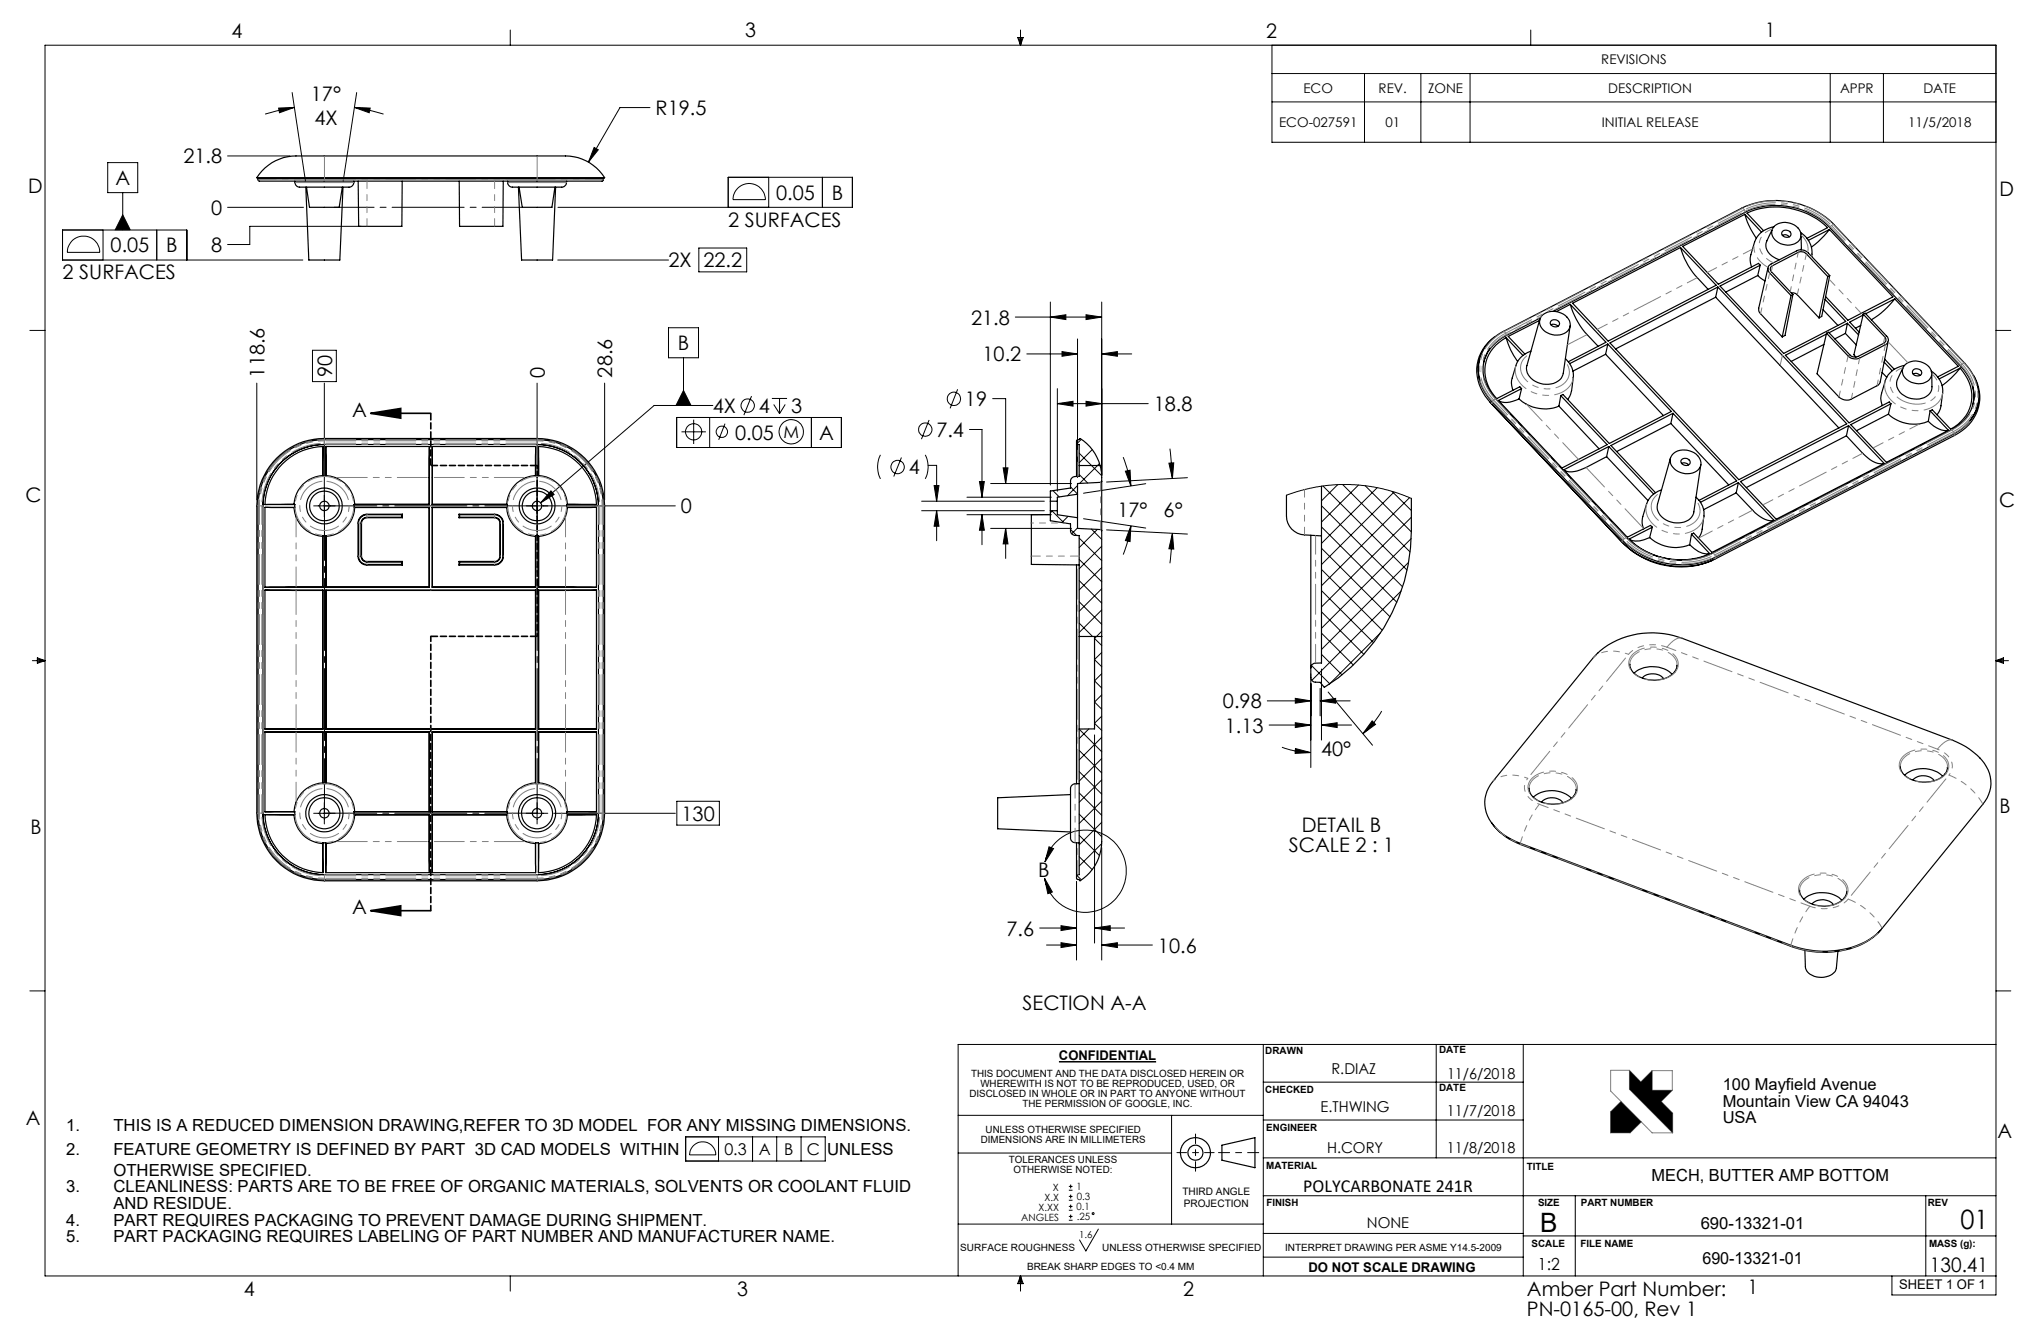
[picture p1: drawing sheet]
<svg xmlns="http://www.w3.org/2000/svg" width="432mm" height="279mm" viewBox="0 0 432 279" stroke-linecap="round" stroke-linejoin="round" font-family="sans-serif">
<defs><g id="words">
<g font-size="5.6">
<text x="325.9" y="260.6">B</text>
<text x="414.8" y="260">01</text>
</g>
<g font-size="4.2">
<text x="49" y="8.1">4</text>
<text x="157.6" y="7.8">3</text>
<text x="267.9" y="8.1">2</text>
<text x="373.5" y="7.7">1</text>
<text x="65.8" y="21.3">17°</text>
<text x="66.5" y="26.4">4X</text>
<text x="138.7" y="24.3">R19.5</text>
<text x="38.8" y="34.6">21.8</text>
<text x="6" y="40.7">D</text>
<text x="24.4" y="39.1">A</text>
<text x="423" y="41.5">D</text>
<text x="44.7" y="45.4">0</text>
<text x="154.1" y="48">2 SURFACES</text>
<text x="164.2" y="42.3">0.05</text>
<text x="176" y="42.3">B</text>
<text x="23.4" y="53.4">0.05</text>
<text x="35.1" y="53.4">B</text>
<text x="44.7" y="53.3">8</text>
<text x="13.3" y="59.1">2 SURFACES</text>
<text x="141.4" y="56.6">2X</text>
<text x="148.8" y="56.6">22.2</text>
<text x="205.4" y="68.7">21.8</text>
<text x="143.4" y="74.1">B</text>
<text x="207.9" y="76.4">10.2</text>
<text x="56" y="79.8" transform="rotate(-90 56 79.8)">118.6</text>
<text x="70.2" y="79.7" transform="rotate(-90 70.2 79.7)">90</text>
<text x="115.2" y="79.8" transform="rotate(-90 115.2 79.8)">0</text>
<text x="129.5" y="79.8" transform="rotate(-90 129.5 79.8)">28.6</text>
<text x="74.5" y="88.1">A</text>
<text x="150.8" y="87.3">4X</text>
<text x="160.5" y="87.3">4</text>
<text x="167.4" y="87.3">3</text>
<text x="204.2" y="85.9">19</text>
<text x="244.1" y="87">18.8</text>
<text x="155.5" y="93.1">0.05</text>
<text x="173.3" y="93.1">A</text>
<text x="198.1" y="92.4">7.4</text>
<text x="192.2" y="100.3">4</text>
<text x="5.4" y="106.2">C</text>
<text x="422.9" y="107.2">C</text>
<text x="144.1" y="108.6">0</text>
<text x="236.4" y="109.3">17°</text>
<text x="246.2" y="109.3">6°</text>
<text x="258.7" y="149.8">0.98</text>
<text x="259.1" y="154.9">1.13</text>
<text x="279.5" y="159.9">40°</text>
<text x="144.2" y="173.6">130</text>
<text x="423" y="172.1">B</text>
<text x="6.5" y="176.3">B</text>
<text x="275.4" y="176.1">DETAIL B</text>
<text x="219.7" y="185.6">B</text>
<text x="272.7" y="180.2">SCALE 2 : 1</text>
<text x="74.5" y="193.3">A</text>
<text x="212.9" y="197.9">7.6</text>
<text x="245" y="201.5">10.6</text>
<text x="216.4" y="213.7">SECTION A-A</text>
<text x="5.5" y="238">A</text>
<text x="422.6" y="240.8">A</text>
<text x="408.3" y="269">130.41</text>
<text x="51.6" y="274.1">4</text>
<text x="155.9" y="274.2">3</text>
<text x="250.3" y="274.2">2</text>
<text x="323" y="274.1">Amber Part Number:</text>
<text x="369.8" y="273.8">1</text>
<text x="323" y="278.2">PN-0165-00, Rev 1</text>
</g>
<text font-size="3.9" x="275.7" y="252">POLYCARBONATE 241R</text>
<text font-size="3.6" x="165.8" y="92.6">M</text>
<g font-size="3.5">
<text x="364.5" y="230.5">100 Mayfield Avenue</text>
<text x="14" y="239.3">1.</text>
<text x="24" y="239.3">THIS IS A REDUCED DIMENSION DRAWING,REFER TO 3D MODEL FOR ANY MISSING DIMENSIONS.</text>
<text x="364.5" y="234.1">Mountain View CA 94043</text>
<text x="364.5" y="237.6">USA</text>
<text x="14" y="244.2">2.</text>
<text x="24" y="244.2">FEATURE GEOMETRY IS DEFINED BY PART 3D CAD MODELS WITHIN</text>
<text x="175" y="244.2">UNLESS</text>
<text x="24" y="248.7">OTHERWISE SPECIFIED.</text>
<text x="349.4" y="249.8">MECH, BUTTER AMP BOTTOM</text>
<text x="14" y="252.2">3.</text>
<text x="24" y="252.2">CLEANLINESS: PARTS ARE TO BE FREE OF ORGANIC MATERIALS, SOLVENTS OR COOLANT FLUID</text>
<text x="24" y="255.7">AND RESIDUE.</text>
<text x="14" y="259.2">4.</text>
<text x="14" y="262.8">5.</text>
<text x="24" y="259.2">PART REQUIRES PACKAGING TO PREVENT DAMAGE DURING SHIPMENT.</text>
<text x="24" y="262.8">PART PACKAGING REQUIRES LABELING OF PART NUMBER AND MANUFACTURER NAME.</text>
<text x="359.8" y="259.9">690-13321-01</text>
<text x="325.4" y="268.7">1:2</text>
<text x="360.2" y="267.3">690-13321-01</text>
</g>
<g font-size="3.4">
<text x="153.2" y="244.3">0.3</text>
<text x="160.5" y="244.3">A</text>
<text x="165.9" y="244.3">B</text>
<text x="170.7" y="244.3">C</text>
</g>
<g font-size="3.2">
<text x="281.7" y="227.1">R.DIAZ</text>
<text x="306.1" y="228.2">11/6/2018</text>
<text x="279.4" y="235.2">E.THWING</text>
<text x="306.1" y="236.1">11/7/2018</text>
<text x="280.8" y="244">H.CORY</text>
<text x="306.1" y="244">11/8/2018</text>
<text x="289.2" y="259.8">NONE</text>
</g>
<g font-size="2.8">
<text x="338.8" y="13.6">REVISIONS</text>
<text x="275.8" y="19.6">ECO</text>
<text x="291.7" y="19.6">REV.</text>
<text x="302.1" y="19.6">ZONE</text>
<text x="340.3" y="19.6">DESCRIPTION</text>
<text x="389.3" y="19.6">APPR</text>
<text x="406.9" y="19.6">DATE</text>
<text x="270.6" y="26.9">ECO-027591</text>
<text x="293.1" y="26.9">01</text>
<text x="338.9" y="26.9">INITIAL RELEASE</text>
<text x="403.7" y="26.9">11/5/2018</text>
<text x="224" y="224.3">CONFIDENTIAL</text>
<text x="276.8" y="269">DO NOT SCALE DRAWING</text>
<text x="401.8" y="272.7">SHEET 1 OF 1</text>
</g>
<g font-size="2.2">
<text x="250.1" y="252.7">THIRD ANGLE</text>
<text x="250.4" y="255.3">PROJECTION</text>
</g>
<g font-size="2.1">
<text x="205.4" y="227.9">THIS DOCUMENT AND THE DATA DISCLOSED HEREIN OR</text>
<text x="267.7" y="223">DRAWN</text>
<text x="304.5" y="222.8">DATE</text>
<text x="205.1" y="232.1">DISCLOSED IN WHOLE OR IN PART TO ANYONE WITHOUT</text>
<text x="207.4" y="230">WHEREWITH IS NOT TO BE REPRODUCED, USED, OR</text>
<text x="267.7" y="231.1">CHECKED</text>
<text x="304.5" y="230.8">DATE</text>
<text x="208.5" y="239.6">UNLESS OTHERWISE SPECIFIED</text>
<text x="216.3" y="234.2">THE PERMISSION OF GOOGLE, INC.</text>
<text x="267.9" y="239.2">ENGINEER</text>
<text x="207.5" y="241.7">DIMENSIONS ARE IN MILLIMETERS</text>
<text x="213.4" y="246">TOLERANCES UNLESS</text>
<text x="214.4" y="248.1">OTHERWISE NOTED:</text>
<text x="222.8" y="251.8">X</text>
<text x="227.8" y="251.7">1</text>
<text x="267.9" y="247.1">MATERIAL</text>
<text x="323" y="247.4">TITLE</text>
<text x="219.7" y="256">X.XX</text>
<text x="221" y="253.9">X.X</text>
<text x="227.8" y="256">0.1</text>
<text x="227.8" y="253.8">0.3</text>
<text x="267.9" y="255.1">FINISH</text>
<text x="325.4" y="255">SIZE</text>
<text x="334.4" y="255">PART NUMBER</text>
<text x="407.9" y="255">REV</text>
<text x="216.1" y="258.2">ANGLES</text>
<text x="227.8" y="258.1">.25</text>
<text x="228.3" y="261.8">1.6</text>
<text x="324" y="263.7">SCALE</text>
<text x="334.4" y="263.7">FILE NAME</text>
<text x="408.1" y="263.7">MASS (g):</text>
<text x="203.2" y="264.5">SURFACE ROUGHNESS</text>
<text x="217.3" y="268.6">BREAK SHARP EDGES TO &lt;0.4 MM</text>
<text x="233.2" y="264.5">UNLESS OTHERWISE SPECIFIED</text>
<text x="271.9" y="264.5">INTERPRET DRAWING PER ASME Y14.5-2009</text>
</g>
</g></defs>
<g fill="none" stroke="#000" stroke-width=".25">
<path d="M54.3 37.6a10.8 10.8 0 0 1 10.3-4.6h53a10.8 10.8 0 0 1 10.3 4.6M54.3 37.6h73.6M54.3 37.6l.3 .2M54.6 37.8h73M54.6 37.8v.3l.3 .2h72.5l.2-.1v-.4M62.4 38.3a1.15 1.15 0 0 0 1.5 1.3h9.5a1.14 1.14 0 0 0 1.5-1.3M64.7 39.6l.6 15.4h6.6l.7-15.4M64.8 39.6l.7 4.3h6.3l.6-4.3M75.8 38.3l.1 9.6h9.1l.1-9.6M97.2 38.3v9.6h9.2l.1-9.6M107.4 38.3a1.15 1.15 0 0 0 1.5 1.3h9.5a1.15 1.15 0 0 0 1.5-1.3M109.7 39.6l.6 15.4h6.6l.6-15.4"/>
<path d="M109.8 39.6l.7 4.3h6.3l.6-4.3M127.9 37.6l-.3 .2M355.5 52.4a16.1 16.1 0 0 0 3.6 6.3l2.3 2.5M369.1 45.3l-13.1 6.8 7.5 8 8.5-4.4 .4 .4M369.1 45.3l1 2.5 1.5 2.6M369.1 45.3l3.6 3.8M371.9 58.3l1.5 1.1M371.9 58.3l-6.8 3.5M372.4 56.1l-8.5 4.4 13.5 14.3 13.1-6.8-4.4-4.7M372.4 56.1l-.5 2.2M373.1 48.8l-3.5-3.7a15.6 15.6 0 0 1 17 3.1l-4.3 2.2M374.1 56.6l-2 8.6v.6l4.9 5.5"/>
<path d="M375 48.4l-1.2 2.5a2.88 2.88 0 0 0 1.9 3.7l.8 .3M375.3 48a4.9 4.9 0 0 0-4.1 3.2l-.9 3.3v1.2l.3 .7M375.5 47.8a3.6 3.6 0 0 1 5.5 1.5 2.2 2.2 0 0 1-2.3 2.5 3.4 3.4 0 0 1-3.9-2.6 1.79 1.79 0 0 1 .7-1.4zM377.1 49.8l.6-.2 .9 .5M377.2 48.9a.99 .99 0 0 1 1.2-.1 .99 .99 0 0 1 .4 1.1 1.12 1.12 0 0 1-1.9-.6zM380.9 49.2a5 5 0 0 1 2.4 5.1M381 49.7l.1 3.1M386.7 58.5l-4.5-4.8a1.6 1.6 0 0 0-1.8-.3l-5.4 2.8a.78 .78 0 0 0-.2 1.3l4.5 4.8M386.7 58.5l-1.9 8.7M387 48.5l-2.4 2.7-1.4 1M387 48.5l-4.4 2.3M387 48.5l13.5 14.3-9.6 4.9-4.7-5"/>
<path d="M387.1 58.3l-4.5-4.8a2.15 2.15 0 0 0-2.5-.4l-5.4 2.7a1.13 1.13 0 0 0-.3 1.9l4.5 4.8M387.1 58.3l-.4 .2M387.1 58.3l-1.7 8.6-.6 .3M313 76.1a9.4 9.4 0 0 0 2.7 9l27.7 29.3a17.4 17.4 0 0 0 19.5 3.5l50.4-26.1a9.3 9.3 0 0 0 5.2-6.6M315.2 72.2l2.4-1.9 50.9-26.3a17.3 17.3 0 0 1 19.5 3.5l27.6 29.3 1.2 1.4 1.3 2.6M315.2 72.2a8.1 8.1 0 0 0-2.1 8.2M315.3 73.6a7.5 7.5 0 0 0-1.2 6.8M316.1 71.3a8.8 8.8 0 0 0-1.3 13.3l28.4 30.1a17.2 17.2 0 0 0 19.2 3.8M318.6 71.4a7.9 7.9 0 0 0-1.9 12.9l4.8-2.5 .4 .4M318.6 71.4a15.1 15.1 0 0 0 2.5 5M318.6 71.4l3.6 3.8M323.9 74.3a4.8 4.8 0 0 0-3.2 3 7 7 0 0 0-.9 4.3l.3 .9"/>
<path d="M325.7 67.8l-6.6 3.4 3.5 3.7M325.8 67.6l-2.8 9.7a3.3 3.3 0 0 0 2.9 3.8 3.9 3.9 0 0 0 4.6-1.4l.2-.7 1.5-10.1M325.9 67.2l-7.3 3.8a8.5 8.5 0 0 0-4.7 5.9M326.1 66.9a3.7 3.7 0 0 1 6 1.3 2.36 2.36 0 0 1-2.7 2.7 3.3 3.3 0 0 1-3.7-3zM328.1 68.7l.7-.1 .8 .4M328.2 67.8a.98 .98 0 0 1 1.2-.1 .98 .98 0 0 1 .4 1.1 1.02 1.02 0 0 1-1.2 .3 1.02 1.02 0 0 1-.6-1.1zM328.6 65.9l40.5-21a16.1 16.1 0 0 1 18.1 3.3l27.6 29.3a8.7 8.7 0 0 1 2.6 8M331.2 75.8a4.9 4.9 0 0 1 1.6 4.1l-.3 2.7-.4 1.2-.4 .7M332.2 64.4a16.1 16.1 0 0 0 3.6 6.4l2.3 2.4M332.2 64.4l7.6 8-8 4.1M332.2 64.4l-2.9 1.5M332.7 64.1l22.8-11.7 7.6 7.9-22.9 11.8z"/>
<path d="M339.7 74.9l12.2 13M339.7 74.9l-6.9 3.6M340.1 72.8l13.5 14.2-13.1 6.8-9.8-10.4-.5 .3M340.1 72.8l-8 4.1M340.1 72.8l-.4 2.1M340.6 72.5l22.8-11.8 27.3 28.9-22.8 11.9zM363 62.9l26 27.6M363 62.9l-21.2 10.9M363.4 60.7l-.4 2.2M378.9 62.5l-1.9 8.8M379 61.9h.5l.7 .4 4.6 4.9M379.3 62.3l-.4 .2"/>
<path d="M379.3 62.3l-1.7 8.6-.6 .4M385.7 65.5l3.1 3.3M385.9 72.8l-6.9 3.6M386.4 70.7l-8.7 4.4 13.5 14.3 8.5-4.4 .3 .4M386.4 70.5l-2 8.6 4.6 4.9a2.34 2.34 0 0 0 2.7 .4l5.7-2.9 .3-.5 1.8-8.9M390.4 70.5l-2.2 1.2M390.4 70.5l2.3 2.5M390.8 68.4l2.4 2.4M390.8 68.4l-3.8 2M390.8 68.4l-.4 2.1M393.7 68.8l-1.2 .6M394.2 66.6l-2.9 1.5 2 2.1"/>
<path d="M394.2 66.5l.4-.2 4.5 4.8a1.07 1.07 0 0 1-.2 1.8l-5.5 2.8a2.24 2.24 0 0 1-2.4-.4l-4.6-4.8M394.2 66.5l4.5 4.8a.82 .82 0 0 1-.2 1.3l-5.4 2.8a1.57 1.57 0 0 1-1.7-.3l-4.5-4.8-.5 .2M394.2 66.5l-2 8.5 .4 .5M398.2 78.8l1 1M398.6 76.6l1.7 1.8M398.7 76l2.1 2.1M400.9 63.2a18.6 18.6 0 0 1-5 4.5M400.9 63.2l13.4 14.3-4.4 2.2M400.9 63.2l-6.2 3.2M402.6 77.7l-1.2 2.6a2.96 2.96 0 0 0 1.9 3.7 3.9 3.9 0 0 0 5.4-1.5v-3.5M402.9 77.3a4.9 4.9 0 0 0-4 3.2 8 8 0 0 0-.9 4.3l.2 1M403.1 77.1a3.6 3.6 0 0 1 5.5 1.5 2.2 2.2 0 0 1-2.2 2.5 3.4 3.4 0 0 1-4-2.6 2 2 0 0 1 .7-1.4z"/>
<path d="M404.7 79.1l.7-.1 .8 .4M404.8 78.2a.99 .99 0 0 1 1.2-.1 .99 .99 0 0 1 .4 1.1 1.02 1.02 0 0 1-1.2 .3 1.02 1.02 0 0 1-.5-1.1zM408.6 78.5a5.1 5.1 0 0 1 2.4 4.5M414.7 77.9a8.1 8.1 0 0 1 1.2 10l-.5 .7a8.4 8.4 0 0 1-2.7 2.2l-3.9-4.1-.5 .2M414.7 77.9a18.8 18.8 0 0 1-3.8 3.7M414.7 77.9l-4.5 2.3M417.6 79.5a8.8 8.8 0 0 1-4.1 12.6l-50.5 26.1a17.7 17.7 0 0 1-19.9-3.6M58.5 96.9a14 14 0 0 1 10.1-4.2h45a14.3 14.3 0 0 1 14.3 14.3v65a14.3 14.3 0 0 1-14.3 14.3h-45a14.3 14.3 0 0 1-14.3-14.3v-65a14.2 14.2 0 0 1 4.2-10.1zM58.7 97.1a14.2 14.2 0 0 1 9.9-4.1h45a14 14 0 0 1 14 14v65a14 14 0 0 1-14 14h-45a14 14 0 0 1-14-14v-65a13.8 13.8 0 0 1 4.1-9.9zM59.1 98.2a13 13 0 0 1 9.5-4.2h45a13 13 0 0 1 13 13v65a13 13 0 0 1-13 13h-45a13 13 0 0 1-13-13v-65a13.1 13.1 0 0 1 3.5-8.8zM68.3 94.4a12.6 12.6 0 0 0-12.2 12.3M68.3 94.4v6.2"/>
<path d="M68.3 94.4v6.4M68.9 94.4l.1 6.2M68.9 94.4v6.4M68.9 94.4h21.9M90.8 94.4v12.2M90.8 94.4v12.3M91.4 94.4l.1 12.2M91.4 94.4h21.9M91.4 94.4v12.3M113.3 94.4v6.2M113.3 94.4v6.4M113.9 94.4l.1 6.2"/>
<path d="M113.9 94.4a12.6 12.6 0 0 1 12.3 12.3M113.9 94.4v6.4M227.8 93.8l.1 .2h.4v6.8h-.9a1.03 1.03 0 0 0-.9 1v1.4l-4.3 .7v2.1M227.8 93.8v-.7l.7-.4a9.7 9.7 0 0 1 4.2 5.8M227.8 93.8v7M228.3 98.5h4.4M232.7 98.5l.3 1.5 .1 1.8M314.1 80.4l.7 1.6 .9 1.4 .8 1 27.7 29.3a16.3 16.3 0 0 0 18.1 3.3l50.5-26.1a8.1 8.1 0 0 0 4.6-9.3M315.2 85l.3 .4M321.4 84.4a8.1 8.1 0 0 0 8.4 1.5M321.4 84.4a4.5 4.5 0 0 1-4.4 .3M321.9 82.2l-4.9 2.5"/>
<path d="M321.9 82.2l-.5 2.2M329.8 85.9l8.5 9M330.2 83.7l9.8 10.4-9.6 4.9-13.4-14.3M330.2 83.7l-.4 2.2M330.8 99.4l13.5 14.2 4.9-2.5 .4 .4M339.9 96.6l-4.4 2.3a5.6 5.6 0 0 1-4.3 .7l-.4-.2M339.9 96.6l8.8 9.3M340.4 94.4l-9.6 5M340.4 94.4l9.4 10.1M340.4 94.4l-.5 2.2M353.4 96.9l-2.7 9.7a3.3 3.3 0 0 0 2.9 3.8 3.8 3.8 0 0 0 4.7-1.9l1.5-10.3M353.5 89.6l-11.4 5.9"/>
<path d="M353.5 89.6l12.2 13M353.9 87.4l13.5 14.3-8 4.1M353.9 87.4l-13.1 6.8 9.4 10M353.9 87.4l-.4 2.2M354.1 95.8a3.8 3.8 0 0 1 5.7 1.7 2.36 2.36 0 0 1-2.7 2.7 3.4 3.4 0 0 1-3.8-2.9l.3-.8zM355.7 97.3a1.06 1.06 0 0 1 1.1-.3 1.06 1.06 0 0 1 .8 .9 1.02 1.02 0 0 1-1.2 .5 1.02 1.02 0 0 1-.7-1.1zM355.8 98l.6-.1 .8 .4M390.6 92.2l3.5 3.7a5.4 5.4 0 0 0 4.5 2.1M390.6 92.2l-21.1 10.9M391.1 90l7.5 8M391.1 90l-22.9 11.8 7.6 8 22.8-11.8M391.1 90l-.5 2.2"/>
<path d="M399.5 87.6a8 8 0 0 0 8.5 1.5M399.5 87.6l-6.7 3.5M400 85.4l-8.5 4.4 7.6 8 13.1-6.8M400 85.4l-.5 2.2M408 89.1a5 5 0 0 0 4.2 1.9M408.3 86.9l3.9 4.1M408.3 86.9l-.3 2.2M411 83.1l-.5 3.4-.7 1.2M418.1 80.9a8.1 8.1 0 0 1-1.5 8.2M56.1 107.3l6.1 .1M56.1 106.7h6.3M56.1 107.3v16.9"/>
<path d="M56.1 107.3h6.3M62.2 107.4a6.5 6.5 0 0 0 6.1 6.1M62.2 106.6l-6.1 .1M62.2 106.6l.2 .1M62.4 106.7v.6M62.4 107.3l-.2 .1M68.3 100.6a6.4 6.4 0 0 0-6.1 6M68.3 100.6v.2M68.3 113.5v10.6M68.3 100.8h.6M68.3 113.3h.6M68.3 113.3v.2"/>
<path d="M68.3 113.3v10.9M68.9 113.3l.1 .2M68.9 113.3v10.9M69 100.6a6.4 6.4 0 0 1 6 6M69 100.6l-.1 .2M69 113.5v10.6M74.9 106.7v.6M74.9 107.3l.1 .1M74.9 106.7h15.9M74.9 107.3h15.9M75 107.4a6.5 6.5 0 0 1-6 6.1M75 106.6l-.1 .1"/>
<path d="M75 107.4h15.8M75 106.6h15.8M85 109.4h-7.4a1.21 1.21 0 0 0-1.2 1.2v7.1a1.27 1.27 0 0 0 1.2 1.2h7.4M85 108.9h-7.4a1.75 1.75 0 0 0-1.7 1.7v7.1a1.69 1.69 0 0 0 1.7 1.7h7.4M85 119.4l.1 .1M85 108.9v.5M85 118.9v.5M85 109.4l.1 .1M85.1 109.5h-7.5a1.21 1.21 0 0 0-1.1 1.1v7.1a1.15 1.15 0 0 0 1.1 1h7.5M85.1 108.8h-7.5a1.93 1.93 0 0 0-1.9 1.8v7.1a1.93 1.93 0 0 0 1.9 1.8h7.5M85.1 118.7l-.1 .2M85.1 108.8v.7"/>
<path d="M85.1 118.7v.8M85.1 108.8l-.1 .1M90.8 107.4v16.7M90.8 106.6v.1M90.8 107.3v16.9M90.8 107.3v.1M91.4 106.7h16M91.4 107.3h16M91.4 107.3v16.9M91.4 107.3l.1 .1M91.5 107.4v16.7M91.5 106.6l-.1 .1"/>
<path d="M91.5 107.4h15.7M91.5 106.6h15.7M97.1 109.5h7.5a1.21 1.21 0 0 1 1.2 1.1v7.1a1.15 1.15 0 0 1-1.2 1h-7.5M97.1 108.8h7.5a1.93 1.93 0 0 1 1.9 1.8v7.1a1.93 1.93 0 0 1-1.9 1.8h-7.5M97.1 118.7l.1 .2M97.1 108.8v.7M97.1 118.7v.8M97.1 108.8l.1 .1M97.2 109.4h7.4a1.21 1.21 0 0 1 1.3 1.2v7.1a1.27 1.27 0 0 1-1.3 1.2h-7.4M97.2 108.9h7.4a1.81 1.81 0 0 1 1.8 1.7v7.1a1.75 1.75 0 0 1-1.8 1.7h-7.4M97.2 108.9v.5M97.2 118.9v.5"/>
<path d="M97.2 119.4l-.1 .1M97.2 109.4l-.1 .1M107.2 107.4a6.5 6.5 0 0 0 6.1 6.1v-.2M107.2 106.6l.2 .1M107.4 106.7v.6M107.4 107.3l-.2 .1M113.3 100.6a6.4 6.4 0 0 0-6.1 6M113.3 100.6v.2M113.3 100.8h.6M113.3 113.3h.6M113.3 113.3v10.9M113.9 113.3l.1 .2"/>
<path d="M113.9 113.3v10.9M114 100.6a6.4 6.4 0 0 1 6.1 6M114 100.6l-.1 .2M114 113.5v10.6M119.9 106.7v.6M119.9 107.3l.2 .1M119.9 106.7h6.3M119.9 107.3h6.3M120.1 107.4a6.5 6.5 0 0 1-6.1 6.1M120.1 106.6l6.1 .1M120.1 106.6l-.2 .1M126.2 107.3l-6.1 .1"/>
<path d="M126.2 107.3v16.9M222.2 108v2.1l4.3 .7v1.4a1.03 1.03 0 0 0 .9 1l.9 .1v71.7h-.3l-.2 .2M222.2 106v2M222.2 108.8l-4 .1v10.5l10.1 .1M222.2 108h1.5M222.2 106h1.5M223.7 106v2M223.7 108v.9l4.3 .6M227.8 119.5v46.3M228 109.5v2.3l4.9 .2 .2 .3M228 104.5v5M228 104.5l-4.3 .7v.8"/>
<path d="M233.1 101.8l-.3 .2-4.8 .3v2.2M233.1 101.8v10.5M233.1 112.3v65.7a9.8 9.8 0 0 1-4.6 8.3l-.3-.3-.4-.1v-.7M272.2 104.7a19.4 19.4 0 0 0 .3 5.9 4.1 4.1 0 0 0 3.5 2.5l3.6 .2M277.3 113.2v28.1M279.6 102.8v37.4l-1.3 .1a.96 .96 0 0 0-1 1M298.6 105.4v6.9a39.1 39.1 0 0 1-18.4 33.1l-.9-1.1h-1a.96 .96 0 0 1-1-1v-2M344.7 114a15.6 15.6 0 0 0 17 3.1M348.3 106.6l-.8 2.9a3.7 3.7 0 0 0 .2 2.4M349 113.7a8.1 8.1 0 0 0 8.5 1.5M349 113.7a4.6 4.6 0 0 1-4.3 .3M349.6 111.5l-4.9 2.5"/>
<path d="M349.6 111.5l-.6 2.2M351.5 103.6a4.8 4.8 0 0 0-3.1 3M357.5 115.2a5 5 0 0 0 4.2 1.9M357.9 113l3.8 4.1M357.9 113l-.4 2.2M358.8 105.2a4.6 4.6 0 0 1 1.7 4l-.5 3.2-.7 1.4M367.3 104.2l3.5 3.7a5.8 5.8 0 0 0 4.1 2.2h.4M367.3 104.2l-6.9 3.6M367.8 102.1l-8.1 4.2M367.8 102.1l7.5 8M367.8 102.1l-.5 2.1M375.3 110.1l-13.1 6.7-3.9-4.1-.4 .3"/>
<path d="M56.1 124.8l12.2 .1M56.1 124.8h12.2M56.1 124.8v29.4M56.1 124.2h12.2M68.3 124.1l-12.2 .1M68.3 124.9v29.3M68.3 124.1v.1M68.3 124.8v29.4M68.3 124.8v.1M68.9 124.8h44.4M68.9 124.8v29.4M68.9 124.2h21.9"/>
<path d="M68.9 124.8l.1 .1M69 124.9l-.1 29.3M69 124.1h21.8M69 124.1l-.1 .1M90.8 124.1v.1M91.4 124.2h21.9M91.5 124.1l21.8 .1M91.5 124.1l-.1 .1M113.3 124.8v29.4M113.3 124.8l-44.3 .1M113.9 124.8v29.4M113.9 124.8h12.3"/>
<path d="M113.9 124.2h12.3M113.9 124.8l.1 .1M114 124.1l12.2 .1M114 124.9l-.1 29.3M114 124.1l-.1 .1M126.2 124.8l-12.2 .1M126.2 124.8v29.4M228.3 134.6h4.8M231.6 134.6v19.6h-3.3M337.7 138.4a17.5 17.5 0 0 1 18.2-3.4l57.2 21.6a12.7 12.7 0 0 1 7.8 7 6.7 6.7 0 0 1-1.4 6.5l-21.3 26.3a15.7 15.7 0 0 1-11.8 4.8l-2.2-.1-2.2-.3-3.2-.9-57.2-21.5a11.4 11.4 0 0 1-7.2-6.6 6.8 6.8 0 0 1 1.4-6.5zM56.1 154.8l12.2 .1M56.1 154.2h12.2"/>
<path d="M56.1 154.8v16.9M56.1 154.8h12.2M62.6 154.2h-6.5M68.3 154.9v10.7M68.3 154.8v10.9M68.3 154.8v.1M68.9 154.2h44.4M68.9 154.8v10.9M68.9 154.8h21.9M68.9 154.8l.1 .1M69 154.9h21.8M69 154.9v10.7"/>
<path d="M90.8 154.9v16.8M90.8 154.8v16.9M90.8 154.8v.1M91.4 154.8v16.9M91.4 154.8h21.9M91.4 154.8l.1 .1M91.5 154.9l-.1 16.8M113.3 154.2h.1M113.3 154.8v10.9M113.3 154.8l-21.8 .1M113.9 154.8v10.9M113.9 154.2h12.3"/>
<path d="M113.9 154.8h12.3M113.9 154.8l.1 .1M114 154.9v10.7M119.6 154.2h6.6M126.2 154.8l-12.2 .1M126.2 154.8v16.9M344.8 140.6v-.1a3.5 3.5 0 0 0 2.9 3 5.9 5.9 0 0 0 6.8-1.8l.3-1M345.7 142.4a6.2 6.2 0 0 1 8.1 .2M347.5 143.4a3.2 3.2 0 0 1 4.5 .1M354.8 140.7v.2M56.1 172.3a12.5 12.5 0 0 0 12.2 12.3M56.1 172.3l6.1 .1"/>
<path d="M56.1 172.3h6.3M56.1 171.7h6.3M62.2 172.4a6.4 6.4 0 0 0 6.1 6M62.2 171.7h-6.1M62.2 171.7h.2M62.4 171.7v.6M62.4 172.3l-.2 .1M68.3 165.6a6.4 6.4 0 0 0-6.1 6.1M68.3 178.4v6.2M68.3 165.6v.1M68.3 165.7h.6M68.3 178.3h.6"/>
<path d="M68.3 178.3v.1M68.3 178.3v6.3M68.9 178.3l.1 .1M68.9 178.3v6.3M69 165.6a6.4 6.4 0 0 1 6 6.1h-.1M69 178.4l-.1 6.2M69 165.6l-.1 .1M74.9 171.7v.6M74.9 172.3l.1 .1M74.9 172.3h15.9M74.9 171.7h15.9M75 172.4a6.4 6.4 0 0 1-6 6"/>
<path d="M75 172.4h15.8M90.8 172.4v12.2M90.8 172.3v12.3M90.8 172.3v.1M91.4 172.3h16M91.4 172.3v12.3M91.4 171.7h16M91.4 172.3l.1 .1M91.5 172.4l-.1 12.2M91.5 172.4h15.7M107.2 172.4a6.4 6.4 0 0 0 6.1 6M107.4 171.7v.6"/>
<path d="M107.4 172.3l-.2 .1M113.3 178.4v6.2M113.3 165.7v-.1a6.4 6.4 0 0 0-6.1 6.1h.2M113.3 165.7h.6M113.3 178.3h.6M113.3 178.3v.1M113.3 178.3v6.3M113.9 178.3l.1 .1M113.9 178.3v6.3M114 165.6a6.4 6.4 0 0 1 6.1 6.1M114 178.4l-.1 6.2M114 165.6l-.1 .1"/>
<path d="M119.9 171.7v.6M119.9 172.3l.2 .1M119.9 172.3h6.3M119.9 171.7h6.3M120.1 172.4a6.4 6.4 0 0 1-6.1 6M120.1 171.7h6.1M120.1 171.7h-.2M126.2 172.3l-6.1 .1M126.2 172.3a12.5 12.5 0 0 1-12.3 12.3M226.5 168.1l-15.4 .6v6.6l15.4 .7M227.8 178.3v6.9M228.3 165.7a1.67 1.67 0 0 0-1.4 .3 2.41 2.41 0 0 0-.4 2.2v8.5a1.16 1.16 0 0 0 .9 1.5l.9 .1"/>
<path d="M315.6 174a12.8 12.8 0 0 0 6.2 4.6l57.2 21.6a19.3 19.3 0 0 0 16.5-1.4l1.4-1 1-1.1M323.5 166.8v-.1a4 4 0 0 0 4 3.3 5.6 5.6 0 0 0 5.7-2l.3-1.1v.2M324.4 168.6a6.1 6.1 0 0 1 8.1 .3M326.2 169.6a3.1 3.1 0 0 1 4.5 .2M402 162.1v-.1a3.5 3.5 0 0 0 2.9 3.1 6.2 6.2 0 0 0 6.6-1.4l.4-.8 .1-.6v.2M402.9 164a6.1 6.1 0 0 1 8.1 .2M404.7 164.9a3.2 3.2 0 0 1 4.5 .2M68.9 184.6h21.9M91.4 184.6h21.9M380.7 188.4v-.1a3.5 3.5 0 0 0 2.9 3 5.9 5.9 0 0 0 6.8-1.8l.3-1v.2M381.6 190.2a6.2 6.2 0 0 1 8.1 .2M383.4 191.1a3.2 3.2 0 0 1 4.5 .2"/>
<path d="M381.8 201l.2 3.5a3 3 0 0 0 3.3 2.2 2.89 2.89 0 0 0 3.2-2l.3-3.5M258.5 242.2l7-1.6v6.4l-7-1.6z"/>
<circle cx="68.6" cy="107" r="3.8"/>
<circle cx="68.6" cy="107" r="3.1"/>
<circle cx="68.6" cy="107" r="1"/>
<circle cx="113.6" cy="107" r="1"/>
<circle cx="113.6" cy="107" r="3.1"/>
<circle cx="113.6" cy="107" r="3.8"/>
<circle cx="68.6" cy="172" r="3.9"/>
<circle cx="68.6" cy="172" r="3.3"/>
<circle cx="68.6" cy="172" r=".99"/>
<circle cx="113.6" cy="172" r=".99"/>
<circle cx="113.6" cy="172" r="3.3"/>
<circle cx="113.6" cy="172" r="3.9"/>
<circle cx="252.9" cy="243.8" r="1.59"/>
<circle cx="252.9" cy="243.8" r="3.2"/>
</g>
<path d="M257.8 243.8h8.5" fill="none" stroke="#000" stroke-width=".21" stroke-dasharray="15.2 1.3 1.3 1.3" stroke-dashoffset="12.9"/>
<path d="M252.9 239.9v7.8M249 243.8h7.9" fill="none" stroke="#000" stroke-width=".21" stroke-dasharray="15.2 1.3 1.3 1.3" stroke-dashoffset="13.2"/>
<g fill="none" stroke="#000" stroke-width=".21">
<path d="M61.8 19.6l2.8 18.7M75.5 19.6l-2.9 18.7M107.9 6.3v3.3M215.3 7.9h1.2l-.6 1.7zM215.6 7.9l.3 1.7M215.9 6.3v3.3M216.2 7.9l-.3 1.7M269.1 9.6v20.5h153.2M269.1 15.6h153.2M288.7 15.6v14.5M300.6 15.6v14.5M311 15.6v14.5"/>
<path d="M323.9 6.3v3.3M387.2 15.6v14.5M398.5 15.6v14.5M22.8 34.4h6.3v6.3h-6.3zM48.2 33h13.1M58.9 22.9l3.4-.2-3.2 1.1zM62.3 22.7l-3.9 .8-2.3 .6M75 22.7l3.3 .2-.2 .9zM75 22.7l3.8 .8 2.3 .6M125.7 31.2l.9 .5-2.1 2.6zM137.5 22.8h-6.3l-6.7 11.5M156 39.9a3.4 3.4 0 0 1 3.8-.8 3.4 3.4 0 0 1 2.1 3.1h-6.8a3.4 3.4 0 0 1 .9-2.3z"/>
<path d="M162.6 37.5v6.4M174 37.5v6.4M269.1 21.6h153.2M15.2 51a3.4 3.4 0 0 1 3.8-.8 3.4 3.4 0 0 1 2.1 3.2h-6.8a3.4 3.4 0 0 1 .9-2.4zM21.8 48.6v6.4M26 45.4l1.6 3.2h-3.2zM26 40.7v7.9M33.2 48.6v6.4M39.5 55v-6.4h-26.3v6.4h50.9M48.2 43.9h16M76.3 47.9h-23.5v3.8h-4.6M118 55h23.4"/>
<path d="M118 43.9h62.3v-6.4h-26.2v6.4M147.8 52.5h10.2v5h-10.2zM6.3 69.9h3.2M66.1 74.1h5.1v6.6h-5.1zM141.4 69.3h6.4v6.4h-6.4zM144.6 75.7v10.1M214.8 67.1h18.3M217.2 74.9h10.8M222.2 67.1l3.3-.5v1zM222.2 63.9v38.7M224.7 74.4l3.3 .5-3.3 .5zM228 71.7v29.3"/>
<path d="M229.8 66.6l3.3 .5-3.3 .5zM233.1 74.9l3.3-.5v1zM233.1 63.9v36.6M233.1 74.9h6.3M422.3 69.9h3.1M54.3 81v24.7M68.6 81v28.3M113.6 81v28.3M127.9 81v24.7M143.2 88.3h34.8v6.4h-34.8zM144.2 91.3h5.1M144.6 82.6l1.6 3.2h-3.2z"/>
<path d="M146.8 88.8v5.1M150.1 88.3v6.4M150.8 85.8h-12.4l-24 20.6M153.4 89.6l-1.4 3.4M159 83.8l-1.6 4M163.3 84.3h3.2M163.7 85.5l1.2 2M164.9 84.3v3.2M166.1 85.5l-1.2 2M171.7 88.3v6.4M186.3 96.2a5.7 5.7 0 0 0 0 5.1M190.7 96.8l-1.6 4"/>
<path d="M195.8 96.2a5.7 5.7 0 0 1 0 5.1M196.4 98.4h1.8v7.6M196.6 88.8l-1.7 4.1M202.6 82.3l-1.6 4.1M205.1 90.8h2.7v14.4M210 84.3h2.8v18M212.2 99h1.1l-.5 3.3zM223.7 85.4l3.3-.5v1zM223.7 82.2v21.7M223.7 85.4h19.2M228.3 95.8l4.8 4.8M228.8 92.9l-1 1"/>
<path d="M229.8 84.9l3.3 .5-3.3 .5zM231.1 95.1l-2.8 2.8M232.6 98l-4.2 4.2M237.6 96.7a27.2 27.2 0 0 1 1.7 6.1M238.1 99.7l1-.3 .2 3.4zM247.3 98l1-.1-.3 3.3zM247.5 94.9l.5 6.3M66.4 107h4.5M111.3 107h31.6M116.6 103.8l.6 .8-2.8 1.8zM195 106h25.9M195 108h25.9"/>
<path d="M197.6 102.7h1l-.4 3.3zM198.2 108l.4 3.3h-1zM198.2 108v6.4M204.6 105.2h17.8M204.6 108.9h17.8M207.2 101.8h1l-.4 3.4zM207.8 108.9l.4 3.2h-1zM207.8 108.9v6.3M209.6 111.8h17.1M209.6 102.3h17.1M212.8 111.8l.5 3.2h-1.1zM212.8 111.8v6.3"/>
<path d="M222.3 103.9l-.1 .1M222.5 108l2.6 2.6M222.7 108l-.5 .5M222.8 103.8l1.3 1.3M226 109.2l-1.4 1.3M226.5 112l1.3 1.2M226.5 103l1.5 1.5M228 111.7l-1.3 1.2M228 102.7l-2.2 2.1M228.3 118.3l4.8 4.7M228.3 113.8l4.8 4.8M228.3 100.4l1.8 1.8"/>
<path d="M229.2 109.7l13.2 2M230.9 111.9l2.2 2.2M232.2 112l-3.9 3.8M233.1 115.5l-4.8 4.8M234.1 112.1l17.1 .9M239.3 111.2l-.2 3.3-1-.2zM239.3 111.2a27.6 27.6 0 0 1-1.7 6.1M242.4 102.3l-13.2 2M248 112.8l.3 3.3h-1zM248 112.8l-.5 6.3M251.2 101l-17.1 1M272.2 104.7l3.6-1.1 2.8-.6 3.9-.5h3.3l3.1 .2 3.8 .7 3.2 1 2.7 1"/>
<path d="M279.6 116l14.5 14.5M279.6 111.4l15.9 16M279.6 107l17.1 17.1M279.9 102.8l17.8 17.8M283 102.5l-3.4 3.4M284.1 102.5l14.2 14.2M287.4 102.6l-7.8 7.8M288.8 102.7l9.8 9.8M291.4 103.2l-11.8 11.7M294.5 103.9l4.1 4.1M294.9 104.1l-15.3 15.3M298 119l-18.4 18.4"/>
<path d="M298.2 105.3l-18.6 18.6M298.6 113.9l-19 19M298.6 109.4l-19 19M6.8 139.7h2.7M7.9 139.1l1.6 .6-1.6 .6zM7.9 139.4l1.6 .3M9.5 139.7l-1.6 .3M228.3 131.8l2.8 2.8M228.3 127.3l4.8 4.7M228.3 122.8l4.8 4.8M231.6 139.5l1.5 1.5M233.1 120.1l-4.8 4.7"/>
<path d="M233.1 124.5l-4.8 4.8M233.1 129l-4.8 4.8M233.1 133.5l-1.5 1.5 1.5 1.5M233.1 138l-1.5 1.5M279.6 138.4l4.3 4.3M279.6 133.9l6.7 6.8M279.6 129.4l8.9 9M279.6 124.9l11 11M279.6 120.4l12.8 12.9M292 133.9l-10.8 10.8M296.4 125l-18.9 18.9M422.3 139.7h2.6"/>
<path d="M422.3 139.7l1.6 .3M422.3 139.7l1.6-.6v1.2zM423.9 139.4l-1.6 .3M228.3 158.7l4.8 4.8M228.3 154.2l4.8 4.8M230.4 154.2l-2.1 2M231.6 155.4v44.1M231.6 153l1.5 1.5M233.1 142.5l-1.5 1.5 1.5 1.5M233.1 147l-1.5 1.5 1.5 1.5M233.1 151.5l-1.5 1.5M233.1 156l-4.8 4.7"/>
<path d="M268.1 148.2h9.2M268.5 153.4h8.8M271.2 158a16.9 16.9 0 0 0 6.1 1.2M274 152.9l3.3 .5-3.3 .5zM274 147.7l3.3 .5-3.3 .5zM274.1 158.3l3.2 .9-3.3 .1zM277.3 142.5v19.8M277.5 140.8l3.8 3.8M279.3 148.2l3.3-.5v1zM279.3 145.6v5.8M279.3 148.2h6.3M279.6 153.4l3.3-.5v1z"/>
<path d="M279.6 141.5v15M279.6 153.4h6.3M281 146.4l9.4 11.2M290.3 152.5l.7 .7-2.7 2zM292.3 150.4a17 17 0 0 1-4 4.8M66.4 172h4.5M68.6 169.8v4.5M111.3 172h4.6M113.6 169.8v4.5M117.2 172h25.7M143.2 169.5h9v5h-9zM221.9 179.1l1 .4-1.8 2.8z"/>
<path d="M228.3 176.7l4.3 4.3M228.3 172.2l4.8 4.8M228.3 167.7l4.8 4.7M228.3 163.2l4.8 4.8M233.1 179.3v23.8M233.1 160.4l-4.8 4.8M233.1 165l-4.8 4.7M233.1 169.4l-4.8 4.8M233.1 173.9l-4.8 4.8M233.1 178.4l-4.8 4.8M220 196.3h7.8M221 185.7l1.6 3-.9 .3z"/>
<path d="M221.1 182.3a8.7 8.7 0 0 1 13.5-5.1 8.7 8.7 0 0 1-.4 14.5 8.7 8.7 0 0 1-13.2-6M221.4 199.9h6.4M224.5 199.4l3.3 .5-3.3 .5zM224.5 195.8l3.3 .5-3.3 .5zM227.8 186.5v16.6M227.8 185.1l1 1M228.3 181.2l2.8 2.7M231.6 196.3l3.3-.5v1zM231.6 196.3h6.3M233.1 199.9l3.3-.5v1zM233.1 199.9h10.7M6.3 209.6h3.2"/>
<path d="M422.3 209.6h3.1M202.7 235.9h64.6M247.9 235.9v23M267.3 236.9h55M267.3 228.9h55M267.3 220.9v49M303.8 220.9v24M322.3 220.9v49M422.3 220.9h-219.6v49M145.1 240.5h29.5v5.1h-29.5zM146.7 242.3a2.78 2.78 0 0 1 3-.6 2.78 2.78 0 0 1 1.7 2.6h-5.5a2.78 2.78 0 0 1 .8-2zM152 240.5v5.1"/>
<path d="M159.2 240.5v5.1M164.3 240.5v5.1M169.5 240.5v5.1M202.7 243.9h45.2M202.7 258.9h64.6M226.1 251.7h.8M226.1 250.9h.8M226.1 253.9h.8M226.1 253h.8M226.1 256h.8M226.1 255.2h.8M226.1 258.1h.8"/>
<path d="M226.1 257.3h.8M226.5 250.5v.9M226.5 252.7v.8M226.5 254.8v.8M226.5 256.9v.8M232.4 260l-2.7 4.6-1.3-2.3M267.3 252.9h155M267.3 244.9h155M333.3 252.9v17M407.4 252.9v17M107.9 269.9v3.2M215.9 269.9v3.2"/>
<path d="M215.9 269.9l.6 1.6h-1.2zM215.9 269.9l-.3 1.6M215.9 269.9l.3 1.6M267.3 260.9h55M267.3 265.9h55M322.3 261.4h100M400.3 269.9v4h22v-264.3h-412.8v260.3h412.8"/>
<circle cx="146.7" cy="91.3" r="1.71"/>
<circle cx="152.7" cy="91.3" r="1.2"/>
<circle cx="158.2" cy="85.8" r="1.42"/>
<circle cx="167.4" cy="91.3" r="2.57"/>
<circle cx="189.9" cy="98.8" r="1.41"/>
<circle cx="195.7" cy="90.9" r="1.42"/>
<circle cx="201.8" cy="84.4" r="1.41"/>
<circle cx="231.3" cy="256.7" r=".19"/>
</g>
<path d="M342.9 233l-2.2 2.2v4.4h4.2l2.3-2.3M344.7 226.4h-4v4.4l8.8 8.8h4.4M344.7 226.4v4l9.2 9.2M344.7 226.4l2.4 2.4 2.4-2.4M349.5 226.4h4.3v4.2M349.5 226.4v4.2h4.3M353.8 230.6l-2.4 2.4 2.5 2.4v4.2" fill="none" stroke="#808080" stroke-width=".21"/>
<path d="M340.7 235.2v4.4h4.2l2.3-2.3-4.3-4.3zM344.7 226.4v4l9.2 9.2v-4.2l-2.5-2.4 2.4-2.4h-4.3v-4.2l-2.4 2.4z" fill-rule="evenodd" fill="#000"/>
<path d="M224 224.6h20.6" fill="none" stroke="#000" stroke-width=".32"/>
<path d="M78.4 87.4h12.7M78.4 87.4l6.4-1v2zM78.4 192.6h12.7M78.4 192.6l6.4-1v2z" fill="none" stroke="#000" stroke-width=".35"/>
<path d="M91.1 98.5v-11.1M91.1 98.5h22.5M113.6 134.6h-22.5" fill="none" stroke="#000" stroke-width=".35" stroke-dasharray="1.3 .6" stroke-dashoffset="-.1"/>
<path d="M113.6 98.5v36.1" fill="none" stroke="#000" stroke-width=".35" stroke-dasharray="1.3 .6" stroke-dashoffset=".7"/>
<path d="M91.1 134.6v58" fill="none" stroke="#000" stroke-width=".35" stroke-dasharray="1.3 .6" stroke-dashoffset=".2"/>
<path d="M113.6 107h-45M68.6 172h45" fill="none" stroke="#000" stroke-width=".21" stroke-dasharray="15.2 1.3 1.3 1.3" stroke-dashoffset="4.2"/>
<path d="M68.6 107v65M113.6 172v-65" fill="none" stroke="#000" stroke-width=".21" stroke-dasharray="15.2 1.3 1.3 1.3" stroke-dashoffset="3.7"/>
<path d="M70.6 43.8h39.9" fill="none" stroke="#000" stroke-width=".21" stroke-dasharray="15.2 1.3 1.3 1.3" stroke-dashoffset="6.7"/>
<g fill="#000">
<path d="M144.6 82.6l1.6 3.2h-3.2zM221 185.7l1.6 3-.9 .3zM221.9 179.1l1 .4-1.8 2.8zM26 45.4l1.6 3.2h-3.2z"/>
<path d="M116.6 103.8l-2.2 2.6 2.8-1.8zM125.7 31.2l-1.2 3.1 2.1-2.6zM75 22.7l3.3 .2-.2 .9zM58.9 22.9l3.4-.2-3.2 1.1z"/>
<path d="M248 112.8l.3 3.3h-1zM247.3 98l1-.1-.3 3.3zM239.3 111.2l-.2 3.3-1-.2zM238.1 99.7l1-.3 .2 3.4zM212.8 111.8l.5 3.2h-1.1zM212.2 99h1.1l-.5 3.3zM207.2 101.8h1l-.4 3.4zM207.8 108.9l.4 3.2h-1zM197.6 102.7h1l-.4 3.3zM198.2 108l.4 3.3h-1zM229.8 66.6l3.3 .5-3.3 .5zM222.2 67.1l3.3-.5v1zM233.1 74.9l3.3-.5v1zM224.7 74.4l3.3 .5-3.3 .5zM229.8 84.9l3.3 .5-3.3 .5zM223.7 85.4l3.3-.5v1zM224.5 199.4l3.3 .5-3.3 .5zM233.1 199.9l3.3-.5v1zM224.5 195.8l3.3 .5-3.3 .5zM231.6 196.3l3.3-.5v1zM274.1 158.3l3.2 .9-3.3 .1zM290.3 152.5l.7 .7-2.7 2zM274 152.9l3.3 .5-3.3 .5zM279.6 153.4l3.3-.5v1zM274 147.7l3.3 .5-3.3 .5zM279.3 148.2l3.3-.5v1z"/>
<path d="M78.4 192.6l6.4-1v2zM78.4 87.4l6.4-1v2z"/>
</g>
<g fill="none" stroke="#808080" stroke-width=".21" stroke-dasharray="6.3 1.3 1.3 1.3 1.3 1.3">
<path d="M62.4 38.6h6.2M68.6 37.6v-4.6M68.6 37.6v.2M68.6 37.8v.2M68.6 38v.3M68.6 38.6h6.3M107.4 38.6h6.2M113.6 37.6v-4.6M113.6 37.6v.2M113.6 37.8v.2M113.6 38v.3M113.6 38.6h6.3"/>
<path d="M368.6 44h.1M368.7 44l.3 .4M369 44.4l.2 .3M369.2 44.7l-.1 .2M374.8 57.4l.2-1.2M381.1 49.7l.3 .4M381.4 50.1l.4 .4a3.4 3.4 0 0 1 .6 2.8M383.4 53.8l-.1 .4M387.2 48v.2M387.5 47.7l-.3 .3M387.9 47.5l-.4 .2M388 47.5h-.1"/>
<path d="M315.3 73.5l.5-.6a10 10 0 0 1 2.9-2.1M318.1 70.1h.1M318.2 70.1l.3 .4M318.5 70.5l.2 .3M318.7 70.8l-.1 .2M331.6 72.9l4.2-2.1M376.6 77.3l.5-2.1M398.5 72.6l.3-1.3M399.5 72.3l4.1 4.4M414.9 77.3l.6 .7a9.9 9.9 0 0 1 1.9 3.5M414.9 77.3l-.1 .2M415.1 77l-.2 .3"/>
<path d="M415.5 76.8l-.4 .2M415.7 76.8h-.2M68.6 93v.2M68.6 93.7v.3M68.6 93.2v.5M68.6 94h.1M68.6 93h.1M68.6 92.7v.3M113.6 93v.2M113.6 93.2v.5M113.6 93.7v.3M113.6 94h.1"/>
<path d="M113.6 93h.1M113.6 92.7v.3M315.5 85.3l.2-.3M315.5 85.3h.1M315.7 85l.1-.1M315.8 84.9l.2-.3M315.8 84.9l-1.7-2.3-1-2.2M316 84.6l.4-.2M316.4 84.4h.1M413 91l-.2-.1M413.3 91.3l-.3-.3M413.4 91.8v-.2"/>
<path d="M413.4 91.6l-.1-.3M413.5 92.1l-.1-.3M416.7 89.1l-1.7 1.5-1.6 1M54.4 107h.2M54.6 107h.1M54.6 107h.3M54.9 107h.5M55.4 107h.2M55.6 107h.1M75.8 110.6h.1M75.8 117.6h.1M76.5 117.6h-.1"/>
<path d="M76.5 110.6h-.1M77.6 118.7v.2M77.6 119.5v-.1M77.6 109.5v-.1M77.6 108.7v.2M104.6 109.5v-.1M104.6 119.5v-.1M104.6 118.7v.2M104.6 108.7v.2M105.8 110.6h.1M105.8 117.6h.1M106.5 117.6h-.1"/>
<path d="M106.5 110.6h-.1M126.6 107h.1M126.9 107h-.3M127.4 107h-.5M127.6 107h-.2M127.6 107h.1M127.9 107h-.2M343.1 114.6l.3-.3M343.1 114.6l.1 .1M343.4 114.3v-.1M343.4 114.2l.2-.3M343.6 113.9l.4-.2"/>
<path d="M344 113.7h.2M362.5 117h-.2M362.8 117.4l-.3-.4M362.9 117.9v-.2M362.9 117.7l-.1-.3M363 118.2l-.1-.3M91.1 124.9v-.1M355.9 135a2.89 2.89 0 0 0-2.8 1.4l-.4 .5M91.1 154.1v.1M413.1 156.6a2.89 2.89 0 0 0-2.8 1.4l-.4 .5M54.4 172h.2M54.6 172h.1"/>
<path d="M54.6 172h.3M54.9 172h.5M55.4 172h.2M55.6 172h.1M126.6 172h.1M126.9 172h-.3M127.4 172h-.5M127.6 172h-.2M127.6 172h.1M127.9 172h-.2M321.8 178.5v.1M321.8 178.4v.1"/>
<path d="M68.6 186v-.3M68.6 185.7v-.5M68.6 185.2v-.2M68.6 185h.1M68.6 186h.1M68.6 186.3v-.3M113.6 186v-.3M113.6 185.7v-.5M113.6 185.2v-.2M113.6 185h.1M113.6 186h.1M113.6 186.3v-.3"/>
<path d="M379 200v.1M397.9 196.6v.1M379 200.1v.1"/>
</g>
<path d="M68.6 101.8a5.2 5.2 0 0 1 4.7 7.6 5.2 5.2 0 0 1-8.9 .6 5.2 5.2 0 0 1 3.6-8.2h.6M113.6 101.8a5.2 5.2 0 0 1 4.7 7.6 5.2 5.2 0 0 1-8.9 .6 5.2 5.2 0 0 1 3.6-8.2h.6M68.6 166.8a5.2 5.2 0 0 1 4.7 7.6 5.2 5.2 0 0 1-8.9 .6 5.2 5.2 0 0 1 3.6-8.2h.6M113.6 166.8a5.2 5.2 0 0 1 4.7 7.6 5.2 5.2 0 0 1-8.9 .6 5.2 5.2 0 0 1 3.6-8.2h.6" fill="none" stroke="#808080" stroke-width=".21" stroke-dasharray="6.3 1.3 1.3 1.3 1.3 1.3" stroke-dashoffset="-.5"/>
<path d="M68.6 100.8a6.2 6.2 0 0 1 5.5 9.1 6.2 6.2 0 0 1-10.6 .6 6.2 6.2 0 0 1 4.4-9.7h.7M113.6 100.8a6.2 6.2 0 0 1 5.5 9.1 6.2 6.2 0 0 1-10.6 .6 6.2 6.2 0 0 1 4.4-9.7h.7M68.6 165.8a6.2 6.2 0 0 1 5.5 9.1 6.2 6.2 0 0 1-10.6 .6 6.2 6.2 0 0 1 4.4-9.7h.7M113.6 165.8a6.2 6.2 0 0 1 5.5 9.1 6.2 6.2 0 0 1-10.6 .6 6.2 6.2 0 0 1 4.4-9.7h.7" fill="none" stroke="#808080" stroke-width=".21" stroke-dasharray="6.3 1.3 1.3 1.3 1.3 1.3" stroke-dashoffset="2.7"/>
<path d="M113.6 93a14 14 0 0 1 14 14M54.6 107a14 14 0 0 1 14-14M127.6 172a14 14 0 0 1-14 14M321.6 178.3a24.9 24.9 0 0 1 4.1-8.2M68.6 186a14 14 0 0 1-14-14M378.9 199.9a24.9 24.9 0 0 1 4-8.2" fill="none" stroke="#808080" stroke-width=".21" stroke-dasharray="6.3 1.3 1.3 1.3 1.3 1.3" stroke-dashoffset="4.9"/>
<path d="M372.5 66.3l1.9-8.6M380.2 62.3l2-8.6M113.6 93.2a13.8 13.8 0 0 1 13.8 13.8M389.1 83.9l1.9-8.6M391.7 84.4l1.7-8.7M397.1 81.6l1.8-8.7M54.9 107a13.8 13.8 0 0 1 13.7-13.8M127.4 172a13.8 13.8 0 0 1-13.8 13.7M68.6 185.7a13.8 13.8 0 0 1-13.7-13.7" fill="none" stroke="#808080" stroke-width=".21" stroke-dasharray="6.3 1.3 1.3 1.3 1.3 1.3" stroke-dashoffset="5.1"/>
<path d="M68.6 38h45M369.2 44.7a16.1 16.1 0 0 1 18 3.3M68.6 93h45M68.6 93.2h45M68.6 93.7h45M68.6 94h45M113.6 186h-45M113.6 185.7h-45M113.6 185.2h-45M113.6 185h-45M379 200.1a19.2 19.2 0 0 0 17.1-1.7l1.4-1.3" fill="none" stroke="#808080" stroke-width=".21" stroke-dasharray="6.3 1.3 1.3 1.3 1.3 1.3" stroke-dashoffset="-.3"/>
<path d="M126.6 107v65M126.9 107v65M127.4 107v65M127.6 107v65M278.3 140.2v-26.9M54.6 172v-65M54.9 172v-65M55.4 172v-65M55.6 172v-65" fill="none" stroke="#808080" stroke-width=".21" stroke-dasharray="6.3 1.3 1.3 1.3 1.3 1.3" stroke-dashoffset="2.4"/>
<path d="M331.1 76.4a3.4 3.4 0 0 1-2 5.6 6.1 6.1 0 0 1-7.3-3.3 3.2 3.2 0 0 1 1.9-3.9M113.6 93.7a13.2 13.2 0 0 1 13.3 13.3M55.4 107a13.2 13.2 0 0 1 13.2-13.3M358.8 105.7a3.4 3.4 0 0 1-2.1 5.7 6.1 6.1 0 0 1-7.2-3.4 3.2 3.2 0 0 1 1.9-3.9M126.9 172a13.2 13.2 0 0 1-13.3 13.2M228 165.7v-46.2M68.6 185.2a13.2 13.2 0 0 1-13.2-13.2" fill="none" stroke="#808080" stroke-width=".21" stroke-dasharray="6.3 1.3 1.3 1.3 1.3 1.3" stroke-dashoffset="-.9"/>
<path d="M387.2 48l27.7 29.3M387.5 47.7l27.6 29.3M387.9 47.5l27.6 29.3M119.6 109.3v14.8M343.4 114.2l-27.6-29.3M343.6 113.9l-27.6-29.3M344 113.7l-27.6-29.3M62.6 124.1v-14.8M119.6 154.9v14.8M62.6 169.7v-14.8" fill="none" stroke="#808080" stroke-width=".21" stroke-dasharray="6.3 1.3 1.3 1.3 1.3 1.3" stroke-dashoffset="2.1"/>
<path d="M415.1 77a8.4 8.4 0 0 1 .8 11.8 10.2 10.2 0 0 1-2.9 2.2M316.4 84.4a8.4 8.4 0 0 1-.8-11.7 10.2 10.2 0 0 1 2.9-2.2M119.6 124.9v29.2M62.6 154.1v-29.2" fill="none" stroke="#808080" stroke-width=".21" stroke-dasharray="6.3 1.3 1.3 1.3 1.3 1.3" stroke-dashoffset="1.2"/>
<path d="M369 44.4a16.4 16.4 0 0 1 18.5 3.3M71 101h19.8M91.5 101h19.8M362.5 117a16.4 16.4 0 0 1-18.5-3.3M90.8 178h-19.8M111.3 178h-19.8" fill="none" stroke="#808080" stroke-width=".21" stroke-dasharray="6.3 1.3 1.3 1.3 1.3 1.3" stroke-dashoffset="-.4"/>
<path d="M54.6 38h14M113.6 38h14" fill="none" stroke="#808080" stroke-width=".21" stroke-dasharray="6.3 1.3 1.3 1.3 1.3 1.3" stroke-dashoffset="2.5"/>
<path d="M77.6 38.3v9.5M104.6 38.3v9.5M408.7 79.1a3.4 3.4 0 0 1 1.4 3.6 3.4 3.4 0 0 1-2.9 2.6 6.1 6.1 0 0 1-7.2-3.4 3.4 3.4 0 0 1 2.6-4.1M276 103.5v9.6M419.5 170.1a14.2 14.2 0 0 0-7.2-6.2M398.2 196.3a14.2 14.2 0 0 0-7.2-6.1" fill="none" stroke="#808080" stroke-width=".21" stroke-dasharray="6.3 1.3 1.3 1.3 1.3 1.3" stroke-dashoffset="4.7"/>
<path d="M228.3 117.6h-10.1M232.9 112v-10" fill="none" stroke="#808080" stroke-width=".21" stroke-dasharray="6.3 1.3 1.3 1.3 1.3 1.3" stroke-dashoffset="4.5"/>
<path d="M225.4 110.6h-7.2" fill="none" stroke="#808080" stroke-width=".21" stroke-dasharray="6.3 1.3 1.3 1.3 1.3 1.3" stroke-dashoffset="5.9"/>
<path d="M374.1 56.6a4.8 4.8 0 0 1-2.9-5.4M227.4 165.8v12.4M316.3 174.9a13.1 13.1 0 0 0 5.5 3.6" fill="none" stroke="#808080" stroke-width=".21" stroke-dasharray="6.3 1.3 1.3 1.3 1.3 1.3" stroke-dashoffset="3.3"/>
<path d="M228 100.7v-6.7M228 185v-6.8" fill="none" stroke="#808080" stroke-width=".21" stroke-dasharray="6.3 1.3 1.3 1.3 1.3 1.3" stroke-dashoffset="3.4"/>
<path d="M362.9 117.7a17.4 17.4 0 0 1-19.5-3.5M344.5 138.4l-21.3 26.2M391 190.2l21.3-26.3" fill="none" stroke="#808080" stroke-width=".21" stroke-dasharray="6.3 1.3 1.3 1.3 1.3 1.3" stroke-dashoffset="-1"/>
<path d="M368.7 44a17.1 17.1 0 0 1 19.2 3.5M328.2 65.9l41-21.2M362.8 117.4a17.1 17.1 0 0 1-19.2-3.5" fill="none" stroke="#808080" stroke-width=".21" stroke-dasharray="6.3 1.3 1.3 1.3 1.3 1.3" stroke-dashoffset="-.8"/>
<path d="M332.9 79.9a4.9 4.9 0 0 1-5.3 3.7 7 7 0 0 1-6.9-4.3l-.1-1.1 .1-.9M411 83.1a4.9 4.9 0 0 1-5.2 3.8 7 7 0 0 1-7-4.4l-.1-1.1 .2-.9M360.5 109.2a4.9 4.9 0 0 1-5.2 3.8 7 7 0 0 1-7-4.4l-.1-1.1 .2-.9" fill="none" stroke="#808080" stroke-width=".21" stroke-dasharray="6.3 1.3 1.3 1.3 1.3 1.3" stroke-dashoffset=".6"/>
<path d="M318.2 70.1l50.5-26.1M318.5 70.5l50.5-26.1M413 91l-50.5 26M413.3 91.3l-50.5 26.1M413.4 91.6l-50.5 26.1" fill="none" stroke="#808080" stroke-width=".21" stroke-dasharray="6.3 1.3 1.3 1.3 1.3 1.3" stroke-dashoffset=".2"/>
<path d="M347.7 111.8l-12.2-13" fill="none" stroke="#808080" stroke-width=".21" stroke-dasharray="6.3 1.3 1.3 1.3 1.3 1.3" stroke-dashoffset=".7"/>
<path d="M370.8 107.9l-11.4 5.9" fill="none" stroke="#808080" stroke-width=".21" stroke-dasharray="6.3 1.3 1.3 1.3 1.3 1.3" stroke-dashoffset="3.1"/>
<path d="M337.9 69.7l21.2-11M394.1 95.9l-21.2 10.9" fill="none" stroke="#808080" stroke-width=".21" stroke-dasharray="6.3 1.3 1.3 1.3 1.3 1.3" stroke-dashoffset="4"/>
<path d="M334 97.2l-11.1-11.7" fill="none" stroke="#808080" stroke-width=".21" stroke-dasharray="6.3 1.3 1.3 1.3 1.3 1.3" stroke-dashoffset="1.5"/>
<path d="M415.5 76.8a8.8 8.8 0 0 1 1.2 11.7l-1.2 1.3-2.2 1.5M316 84.6a8.8 8.8 0 0 1-1.2-11.7l1.2-1.2 2.2-1.6" fill="none" stroke="#808080" stroke-width=".21" stroke-dasharray="6.3 1.3 1.3 1.3 1.3 1.3" stroke-dashoffset=".9"/>
<path d="M406.2 89.6l-9.9 5.2" fill="none" stroke="#808080" stroke-width=".21" stroke-dasharray="6.3 1.3 1.3 1.3 1.3 1.3" stroke-dashoffset="3.9"/>
<path d="M318.7 70.8l7.4-3.8" fill="none" stroke="#808080" stroke-width=".21" stroke-dasharray="6.3 1.3 1.3 1.3 1.3 1.3" stroke-dashoffset="5.4"/>
<path d="M378.8 61.7l1.6-8.3" fill="none" stroke="#808080" stroke-width=".21" stroke-dasharray="6.3 1.3 1.3 1.3 1.3 1.3" stroke-dashoffset="5.3"/>
<path d="M375.2 55.6a4.1 4.1 0 0 1-2.8-5 3.9 3.9 0 0 1 2.6-2.2M387 59l6.8 7.3" fill="none" stroke="#808080" stroke-width=".21" stroke-dasharray="6.3 1.3 1.3 1.3 1.3 1.3" stroke-dashoffset="4.6"/>
<path d="M361.2 57.6l9.6-4.9" fill="none" stroke="#808080" stroke-width=".21" stroke-dasharray="6.3 1.3 1.3 1.3 1.3 1.3" stroke-dashoffset="4.2"/>
<path d="M352.7 136.9a7.7 7.7 0 0 0-8.2 1.5M382.9 191.7a7.7 7.7 0 0 0 8.1-1.5" fill="none" stroke="#808080" stroke-width=".21" stroke-dasharray="6.3 1.3 1.3 1.3 1.3 1.3" stroke-dashoffset="5.2"/>
<path d="M409.9 158.5l-57.2-21.6M321.8 178.5l57.2 21.6M325.7 170.1l57.2 21.6" fill="none" stroke="#808080" stroke-width=".21" stroke-dasharray="6.3 1.3 1.3 1.3 1.3 1.3" stroke-dashoffset="4.3"/>
<path d="M323.2 164.6a3.2 3.2 0 0 0 1.3 4.9l1.2 .6M412.3 163.9a3.2 3.2 0 0 0-1.2-4.9l-1.2-.5" fill="none" stroke="#808080" stroke-width=".21" stroke-dasharray="6.3 1.3 1.3 1.3 1.3 1.3" stroke-dashoffset="6"/>
<path d="M354.4 142.1a6.7 6.7 0 0 1-9.2-.1 2.76 2.76 0 0 1 1.2-4.4 6.9 6.9 0 0 1 8 1.1 2.54 2.54 0 0 1 0 3.4M333.1 168.4a6.7 6.7 0 0 1-9.2-.1 2.76 2.76 0 0 1 1.2-4.4 6.9 6.9 0 0 1 8 1.1 2.54 2.54 0 0 1 0 3.4M411.7 163.7a6.7 6.7 0 0 1-9.2-.1 2.76 2.76 0 0 1 1.2-4.4 6.9 6.9 0 0 1 7.9 1.1 2.54 2.54 0 0 1 .1 3.4M390.4 189.9a6.7 6.7 0 0 1-9.2-.1 2.76 2.76 0 0 1 1.2-4.4 6.9 6.9 0 0 1 7.9 1.1 2.54 2.54 0 0 1 .1 3.4" fill="none" stroke="#808080" stroke-width=".21" stroke-dasharray="6.3 1.3 1.3 1.3 1.3 1.3" stroke-dashoffset="2"/>
<path d="M354.8 140.7a3.7 3.7 0 0 0-3.2-3.2 5.9 5.9 0 0 0-6.5 1.8l-.3 1.1M333.5 166.9a3.7 3.7 0 0 0-3.2-3.2 5.9 5.9 0 0 0-6.5 1.8l-.3 1.2M412 162.3a3.7 3.7 0 0 0-3.2-3.3 5.9 5.9 0 0 0-6.4 1.9l-.4 1.1M390.7 188.5a3.7 3.7 0 0 0-3.2-3.3 5.9 5.9 0 0 0-6.4 1.9l-.4 1.1" fill="none" stroke="#808080" stroke-width=".21" stroke-dasharray="6.3 1.3 1.3 1.3 1.3 1.3" stroke-dashoffset="2.9"/>
<path d="M337.1 139.1a7 7 0 0 1 7.4-.7M315.8 165.3a7 7 0 0 1 7.4-.7" fill="none" stroke="#808080" stroke-width=".21" stroke-dasharray="6.3 1.3 1.3 1.3 1.3 1.3" stroke-dashoffset="5.6"/>
<use href="#words"/>
</svg>
